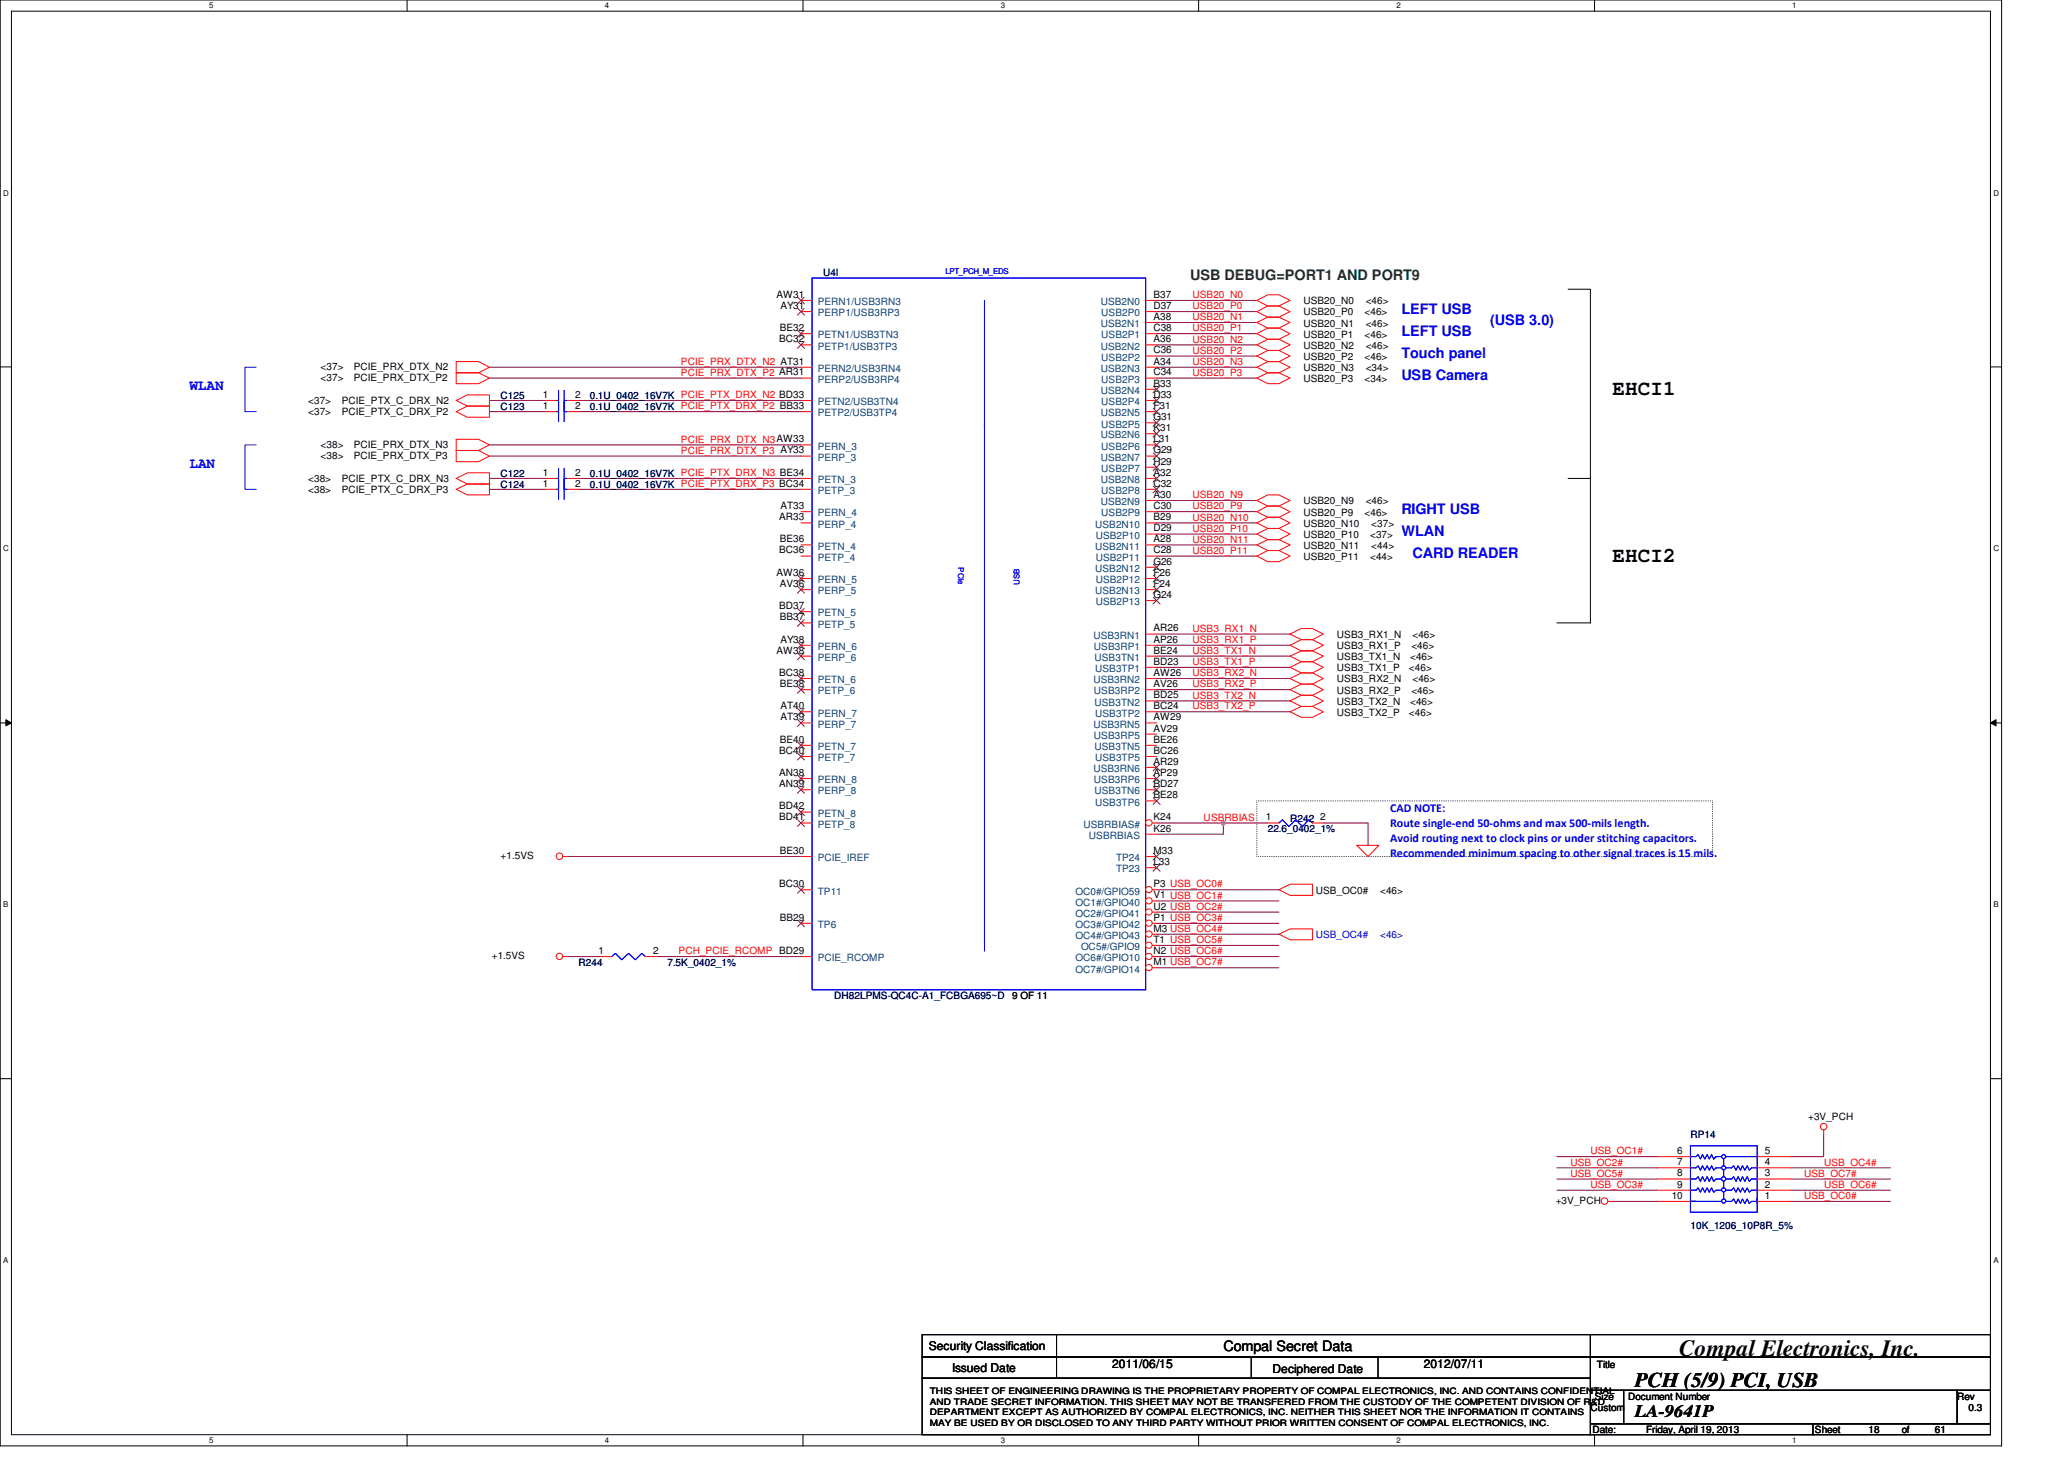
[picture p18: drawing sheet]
<svg xmlns="http://www.w3.org/2000/svg" width="297mm" height="210mm" viewBox="0 0 297 210" stroke-linecap="round" stroke-linejoin="round" font-family="sans-serif">
<defs><g id="words">
<text font-size="3.3" x="241.7" y="195.1">Compal Electronics, Inc.</text>
<g font-size="3">
<text x="232.1" y="56.9">EHCI1</text>
<text x="232.1" y="80.9">EHCI2</text>
<text x="235.3" y="199.6">PCH (5/9) PCI, USB</text>
</g>
<text font-size="2.5" x="235.3" y="203.9">LA-9641P</text>
<text font-size="2.1" fill="#008000" x="171.3" y="40.3">USB DEBUG=PORT1 AND PORT9</text>
<g font-size="2.1" fill="#00f">
<text x="201.7" y="45.1">LEFT USB</text>
<text x="214.5" y="46.7">(USB 3.0)</text>
<text x="201.7" y="51.5">Touch panel</text>
<text x="201.7" y="48.3">LEFT USB</text>
<text x="27.3" y="56.1">WLAN</text>
<text x="201.7" y="54.7">USB Camera</text>
<text x="27.3" y="67.3">LAN</text>
<text x="201.7" y="77.1">WLAN</text>
<text x="201.7" y="73.9">RIGHT USB</text>
<text x="203.3" y="80.3">CARD READER</text>
</g>
<text font-size="2.1" x="176.1" y="194.4">Compal Secret Data</text>
<g font-size="1.7" fill="#00f">
<text x="200.1" y="116.9">CAD NOTE:</text>
<text x="200.1" y="119">Route single-end 50-ohms and max 500-mils length.</text>
<text x="200.1" y="121.1">Avoid routing next to clock pins or under stitching capacitors.</text>
<text x="200.1" y="123.2">Recommended minimum spacing to other signal traces is 15 mils.</text>
</g>
<g font-size="1.7">
<text x="133.7" y="194.3">Security Classification</text>
<text x="137" y="197.3">Issued Date</text>
<text x="160.1" y="196.8">2011/06/15</text>
<text x="183.1" y="197.5">Deciphered Date</text>
<text x="204.9" y="196.8">2012/07/11</text>
</g>
<g font-size="1.4" fill="#000080">
<text x="118.4" y="39.8">U4I</text>
<text x="72" y="57.4">C125</text>
<text x="72" y="59">C123</text>
<text x="84.9" y="57.4">0.1U_0402_16V7K PCIE_PTX_DRX_N2 BD33</text>
<text x="84.9" y="59">0.1U_0402_16V7K PCIE_PTX_DRX_P2 BB33</text>
<text x="72" y="70.2">C124</text>
<text x="72" y="68.6">C122</text>
<text x="84.9" y="70.2">0.1U_0402_16V7K PCIE_PTX_DRX_P3 BC34</text>
<text x="84.9" y="68.6">0.1U_0402_16V7K PCIE_PTX_DRX_N3 BE34</text>
<text x="182.5" y="119.8">22.6_0402_1%</text>
<text x="185.7" y="118.2">R242</text>
<text x="83.3" y="139">R244</text>
<text x="96.1" y="139">7.5K_0402_1%</text>
<text x="120.1" y="143.8">DH82LPMS-QC4C-A1_FCBGA695~D</text>
<text x="243.3" y="163.8">RP14</text>
<text x="243.3" y="176.7">10K_1206_10P8R_5%</text>
</g>
<g font-size="1.4">
<text x="111.8" y="42.8">AW31</text>
<text x="112.2" y="47.6">BE32</text>
<text x="112.3" y="44.4">AY31</text>
<text x="166" y="46">A38</text>
<text x="166" y="42.8">B37</text>
<text x="166" y="47.6">C38</text>
<text x="166" y="44.4">D37</text>
<text x="187.6" y="47">USB20_N1</text>
<text x="187.6" y="43.8">USB20_N0</text>
<text x="187.6" y="45.4">USB20_P0</text>
<text x="196.4" y="45.4">&lt;46&gt;</text>
<text x="196.6" y="47">&lt;46&gt;</text>
<text x="196.6" y="43.8">&lt;46&gt;</text>
<text x="46.1" y="53.2">&lt;37&gt;</text>
<text x="50.9" y="53.2">PCIE_PRX_DTX_N2</text>
<text x="112.1" y="49.2">BC32</text>
<text x="166" y="52.5">A34</text>
<text x="166" y="49.2">A36</text>
<text x="166" y="50.8">C36</text>
<text x="187.6" y="50.2">USB20_N2</text>
<text x="187.6" y="51.8">USB20_P2</text>
<text x="187.6" y="53.4">USB20_N3</text>
<text x="187.6" y="48.6">USB20_P1</text>
<text x="196.4" y="51.8">&lt;46&gt;</text>
<text x="196.4" y="48.6">&lt;46&gt;</text>
<text x="196.6" y="50.2">&lt;46&gt;</text>
<text x="196.6" y="53.4">&lt;34&gt;</text>
<text x="44.4" y="59.8">&lt;37&gt;</text>
<text x="44.4" y="58.2">&lt;37&gt;</text>
<text x="46.1" y="54.8">&lt;37&gt;</text>
<text x="49.2" y="59.8">PCIE_PTX_C_DRX_P2</text>
<text x="49.2" y="58.2">PCIE_PTX_C_DRX_N2</text>
<text x="50.9" y="54.8">PCIE_PRX_DTX_P2</text>
<text x="78.1" y="57.2">1</text>
<text x="78.1" y="58.8">1</text>
<text x="82.8" y="57.2">2</text>
<text x="82.8" y="58.8">2</text>
<text x="166" y="58.8">F31</text>
<text x="166" y="55.6">B33</text>
<text x="166" y="57.2">D33</text>
<text x="166" y="54">C34</text>
<text x="187.6" y="55">USB20_P3</text>
<text x="196.4" y="55">&lt;34&gt;</text>
<text x="46.1" y="66">&lt;38&gt;</text>
<text x="46.1" y="64.4">&lt;38&gt;</text>
<text x="50.9" y="66">PCIE_PRX_DTX_P3</text>
<text x="50.9" y="64.4">PCIE_PRX_DTX_N3</text>
<text x="166" y="65.2">G29</text>
<text x="166" y="62">K31</text>
<text x="166" y="63.6">L31</text>
<text x="166" y="60.5">G31</text>
<text x="44.4" y="71">&lt;38&gt;</text>
<text x="44.4" y="69.4">&lt;38&gt;</text>
<text x="49.2" y="71">PCIE_PTX_C_DRX_P3</text>
<text x="49.2" y="69.4">PCIE_PTX_C_DRX_N3</text>
<text x="78.1" y="70">1</text>
<text x="78.1" y="68.5">1</text>
<text x="82.8" y="70">2</text>
<text x="82.8" y="68.5">2</text>
<text x="166" y="71.6">A30</text>
<text x="166" y="68.5">A32</text>
<text x="166" y="70">C32</text>
<text x="166" y="66.8">H29</text>
<text x="112.1" y="74.8">AR33</text>
<text x="112.3" y="73.2">AT33</text>
<text x="166" y="74.8">B29</text>
<text x="166" y="76.5">D29</text>
<text x="166" y="73.2">C30</text>
<text x="187.6" y="72.6">USB20_N9</text>
<text x="187.6" y="74.2">USB20_P9</text>
<text x="187.6" y="75.8">USB20_N10</text>
<text x="187.6" y="77.4">USB20_P10</text>
<text x="196.4" y="74.2">&lt;46&gt;</text>
<text x="196.6" y="72.6">&lt;46&gt;</text>
<text x="197.2" y="77.4">&lt;37&gt;</text>
<text x="197.4" y="75.8">&lt;37&gt;</text>
<text x="111.8" y="82.8">AW36</text>
<text x="112.1" y="79.6">BC36</text>
<text x="112.2" y="78">BE36</text>
<text x="166" y="81.2">G26</text>
<text x="166" y="78">A28</text>
<text x="166" y="82.8">F26</text>
<text x="166" y="79.6">C28</text>
<text x="187.6" y="80.6">USB20_P11</text>
<text x="187.6" y="79">USB20_N11</text>
<text x="197.2" y="80.6">&lt;44&gt;</text>
<text x="197.4" y="79">&lt;44&gt;</text>
<text x="112.1" y="87.6">BD37</text>
<text x="112.2" y="84.5">AV36</text>
<text x="112.2" y="89.2">BB37</text>
<text x="166" y="84.5">F24</text>
<text x="166" y="86">G24</text>
<text x="111.8" y="94">AW38</text>
<text x="112.3" y="92.5">AY38</text>
<text x="166" y="90.8">AR26</text>
<text x="166" y="92.5">AP26</text>
<text x="166" y="94">BE24</text>
<text x="166" y="95.6">BD23</text>
<text x="192.4" y="91.8">USB3_RX1_N</text>
<text x="192.4" y="93.4">USB3_RX1_P</text>
<text x="192.4" y="95">USB3_TX1_N</text>
<text x="202.9" y="95">&lt;46&gt;</text>
<text x="203.1" y="93.4">&lt;46&gt;</text>
<text x="203.3" y="91.8">&lt;46&gt;</text>
<text x="112.1" y="97.2">BC38</text>
<text x="112.2" y="98.8">BE38</text>
<text x="166" y="97.2">AW26</text>
<text x="166" y="98.8">AV26</text>
<text x="166" y="100.5">BD25</text>
<text x="192.4" y="96.6">USB3_TX1_P</text>
<text x="192.4" y="98.2">USB3_RX2_N</text>
<text x="192.4" y="99.8">USB3_RX2_P</text>
<text x="192.4" y="101.4">USB3_TX2_N</text>
<text x="202.8" y="96.6">&lt;46&gt;</text>
<text x="202.9" y="101.4">&lt;46&gt;</text>
<text x="203.1" y="99.8">&lt;46&gt;</text>
<text x="203.3" y="98.2">&lt;46&gt;</text>
<text x="112.2" y="106.8">BE40</text>
<text x="112.3" y="102">AT40</text>
<text x="112.3" y="103.6">AT39</text>
<text x="166" y="103.6">AW29</text>
<text x="166" y="105.2">AV29</text>
<text x="166" y="106.8">BE26</text>
<text x="166" y="102">BC24</text>
<text x="192.4" y="103">USB3_TX2_P</text>
<text x="202.8" y="103">&lt;46&gt;</text>
<text x="112.1" y="108.5">BC40</text>
<text x="112.1" y="111.6">AN38</text>
<text x="112.1" y="113.2">AN39</text>
<text x="166" y="110">AR29</text>
<text x="166" y="111.6">AP29</text>
<text x="166" y="113.2">BD27</text>
<text x="166" y="108.5">BC26</text>
<text x="112.1" y="118">BD41</text>
<text x="112.1" y="116.5">BD42</text>
<text x="166" y="119.6">K26</text>
<text x="166" y="114.9">BE28</text>
<text x="166" y="118">K24</text>
<text x="182.2" y="118">1</text>
<text x="190" y="118">2</text>
<text x="72" y="123.6">+1.5VS</text>
<text x="112.2" y="122.9">BE30</text>
<text x="166" y="124.5">L33</text>
<text x="166" y="122.9">M33</text>
<text x="112.1" y="127.6">BC30</text>
<text x="166" y="127.6">P3 USB_OC0#</text>
<text x="166" y="129.2">V1 USB_OC1#</text>
<text x="166" y="130.9">U2 USB_OC2#</text>
<text x="189.4" y="128.6">USB_OC0#</text>
<text x="198.6" y="128.6">&lt;46&gt;</text>
<text x="86.1" y="137.2">1</text>
<text x="94" y="137.2">2</text>
<text x="112.2" y="132.5">BB29</text>
<text x="166" y="135.6">T1 USB_OC5#</text>
<text x="166" y="132.5">P1 USB_OC3#</text>
<text x="166" y="134">M3 USB_OC4#</text>
<text x="166" y="137.2">N2 USB_OC6#</text>
<text x="70.8" y="138">+1.5VS</text>
<text x="145.7" y="143.8">9 OF 11</text>
<text x="166" y="138.9">M1 USB_OC7#</text>
<text x="260.2" y="161.1">+3V_PCH</text>
<text x="241.4" y="167.6">7</text>
<text x="241.4" y="166">6</text>
<text x="254" y="167.6">4</text>
<text x="254" y="166">5</text>
<text x="223.9" y="173.2">+3V_PCH</text>
<text x="240.6" y="172.5">10</text>
<text x="241.4" y="170.9">9</text>
<text x="241.4" y="169.2">8</text>
<text x="254" y="172.5">1</text>
<text x="254" y="170.9">2</text>
<text x="254" y="169.2">3</text>
<text x="229.8" y="196.8">Title</text>
<text x="228.9" y="203">Custom</text>
<text x="229.5" y="201.4">Size</text>
<text x="234.3" y="201.4">Document Number</text>
<text x="281.7" y="201.4">Rev</text>
<text x="283.3" y="203">0.3</text>
<text x="229.2" y="206.2">Date:</text>
<text x="236.9" y="206.2">Friday, April 19, 2013</text>
<text x="261.2" y="206.2">Sheet</text>
<text x="268.9" y="206.2">18</text>
<text x="273.7" y="206.2">of</text>
<text x="278.5" y="206.2">61</text>
</g>
<g font-size="1.4" fill="#004080">
<text x="117.7" y="45.5">PERP1/USB3RP3</text>
<text x="117.7" y="43.9">PERN1/USB3RN3</text>
<text x="158.4" y="47.1">USB2N1</text>
<text x="158.4" y="43.9">USB2N0</text>
<text x="158.5" y="45.5">USB2P0</text>
<text x="117.7" y="50.3">PETP1/USB3TP3</text>
<text x="117.7" y="53.5">PERN2/USB3RN4</text>
<text x="117.7" y="48.7">PETN1/USB3TN3</text>
<text x="158.4" y="53.5">USB2N3</text>
<text x="158.4" y="50.3">USB2N2</text>
<text x="158.5" y="51.9">USB2P2</text>
<text x="158.5" y="48.7">USB2P1</text>
<text x="117.7" y="55.1">PERP2/USB3RP4</text>
<text x="117.7" y="59.9">PETP2/USB3TP4</text>
<text x="117.7" y="58.3">PETN2/USB3TN4</text>
<text x="158.4" y="59.9">USB2N5</text>
<text x="158.4" y="56.7">USB2N4</text>
<text x="158.5" y="58.3">USB2P4</text>
<text x="158.5" y="55.1">USB2P3</text>
<text x="117.7" y="64.7">PERN_3</text>
<text x="158.4" y="63.1">USB2N6</text>
<text x="158.5" y="64.7">USB2P6</text>
<text x="158.5" y="61.5">USB2P5</text>
<text x="117.7" y="66.3">PERP_3</text>
<text x="117.7" y="69.5">PETN_3</text>
<text x="117.7" y="71.1">PETP_3</text>
<text x="158.4" y="69.5">USB2N8</text>
<text x="158.4" y="66.3">USB2N7</text>
<text x="158.5" y="71.1">USB2P8</text>
<text x="158.5" y="67.9">USB2P7</text>
<text x="117.7" y="74.3">PERN_4</text>
<text x="117.7" y="75.9">PERP_4</text>
<text x="157.6" y="75.9">USB2N10</text>
<text x="157.7" y="77.5">USB2P10</text>
<text x="158.4" y="72.7">USB2N9</text>
<text x="158.5" y="74.3">USB2P9</text>
<text x="117.7" y="79.1">PETN_4</text>
<text x="117.7" y="83.9">PERN_5</text>
<text x="117.7" y="80.7">PETP_4</text>
<text x="157.6" y="82.3">USB2N12</text>
<text x="157.6" y="79.1">USB2N11</text>
<text x="157.7" y="83.9">USB2P12</text>
<text x="157.7" y="80.7">USB2P11</text>
<text x="117.7" y="85.5">PERP_5</text>
<text x="117.7" y="88.7">PETN_5</text>
<text x="157.6" y="85.5">USB2N13</text>
<text x="157.7" y="87.1">USB2P13</text>
<text x="117.7" y="95.1">PERP_6</text>
<text x="117.7" y="90.3">PETP_5</text>
<text x="117.7" y="93.5">PERN_6</text>
<text x="157.3" y="91.9">USB3RN1</text>
<text x="157.4" y="93.5">USB3RP1</text>
<text x="157.5" y="95.1">USB3TN1</text>
<text x="117.7" y="98.3">PETN_6</text>
<text x="117.7" y="99.9">PETP_6</text>
<text x="157.3" y="98.3">USB3RN2</text>
<text x="157.4" y="99.9">USB3RP2</text>
<text x="157.5" y="101.5">USB3TN2</text>
<text x="157.6" y="96.7">USB3TP1</text>
<text x="117.7" y="103.1">PERN_7</text>
<text x="117.7" y="104.7">PERP_7</text>
<text x="117.7" y="107.9">PETN_7</text>
<text x="157.3" y="104.7">USB3RN5</text>
<text x="157.4" y="106.3">USB3RP5</text>
<text x="157.5" y="107.9">USB3TN5</text>
<text x="157.6" y="103.1">USB3TP2</text>
<text x="117.7" y="109.5">PETP_7</text>
<text x="117.7" y="112.7">PERN_8</text>
<text x="157.3" y="111.1">USB3RN6</text>
<text x="157.4" y="112.7">USB3RP6</text>
<text x="157.6" y="109.5">USB3TP5</text>
<text x="117.7" y="119.1">PETP_8</text>
<text x="117.7" y="114.3">PERP_8</text>
<text x="117.7" y="117.5">PETN_8</text>
<text x="155.9" y="119.1">USBRBIAS#</text>
<text x="157.5" y="114.3">USB3TN6</text>
<text x="157.6" y="115.9">USB3TP6</text>
<text x="117.7" y="123.9">PCIE_IREF</text>
<text x="156.7" y="120.7">USBRBIAS</text>
<text x="160.6" y="125.5">TP23</text>
<text x="160.6" y="123.9">TP24</text>
<text x="117.7" y="128.7">TP11</text>
<text x="154.8" y="128.7">OC0#/GPIO59</text>
<text x="154.8" y="130.3">OC1#/GPIO40</text>
<text x="154.8" y="131.9">OC2#/GPIO41</text>
<text x="117.7" y="133.5">TP6</text>
<text x="154.8" y="133.5">OC3#/GPIO42</text>
<text x="154.8" y="135.1">OC4#/GPIO43</text>
<text x="155.6" y="136.7">OC5#/GPIO9</text>
<text x="117.7" y="138.3">PCIE_RCOMP</text>
<text x="154.8" y="138.3">OC6#/GPIO10</text>
<text x="154.8" y="139.9">OC7#/GPIO14</text>
</g>
<g font-size="1.4" fill="#f00">
<text x="171.6" y="46.1">USB20_N1</text>
<text x="171.6" y="47.7">USB20_P1</text>
<text x="171.6" y="42.9">USB20_N0</text>
<text x="171.6" y="44.5">USB20_P0</text>
<text x="98" y="52.5">PCIE_PRX_DTX_N2 AT31</text>
<text x="171.6" y="52.5">USB20_N3</text>
<text x="171.6" y="49.3">USB20_N2</text>
<text x="171.6" y="50.9">USB20_P2</text>
<text x="98" y="54.1">PCIE_PRX_DTX_P2 AR31</text>
<text x="171.6" y="54.1">USB20_P3</text>
<text x="98" y="63.7">PCIE_PRX_DTX_N3AW33</text>
<text x="98" y="65.3">PCIE_PRX_DTX_P3 AY33</text>
<text x="171.6" y="71.7">USB20_N9</text>
<text x="171.6" y="73.3">USB20_P9</text>
<text x="171.6" y="74.9">USB20_N10</text>
<text x="171.6" y="76.5">USB20_P10</text>
<text x="171.6" y="78.1">USB20_N11</text>
<text x="171.6" y="79.7">USB20_P11</text>
<text x="171.6" y="90.9">USB3_RX1_N</text>
<text x="171.6" y="92.5">USB3_RX1_P</text>
<text x="171.6" y="94.1">USB3_TX1_N</text>
<text x="171.6" y="95.7">USB3_TX1_P</text>
<text x="171.6" y="97.3">USB3_RX2_N</text>
<text x="171.6" y="98.9">USB3_RX2_P</text>
<text x="171.6" y="100.5">USB3_TX2_N</text>
<text x="171.6" y="102.1">USB3_TX2_P</text>
<text x="173.2" y="118.1">USBRBIAS</text>
<text x="97.7" y="137.3">PCH_PCIE_RCOMP BD29</text>
<text x="226" y="167.7">USB_OC2#</text>
<text x="228.9" y="166.1">USB_OC1#</text>
<text x="262.5" y="167.7">USB_OC4#</text>
<text x="226" y="169.3">USB_OC5#</text>
<text x="228.9" y="170.9">USB_OC3#</text>
<text x="259.6" y="172.5">USB_OC0#</text>
<text x="259.6" y="169.3">USB_OC7#</text>
<text x="262.5" y="170.9">USB_OC6#</text>
</g>
<g font-size="1.4" fill="#00f">
<text x="189.4" y="135">USB_OC4#</text>
<text x="198.6" y="135">&lt;46&gt;</text>
</g>
<g font-size="1.3">
<text x="133.8" y="200.6">THIS SHEET OF ENGINEERING DRAWING IS THE PROPRIETARY PROPERTY OF COMPAL ELECTRONICS, INC. AND CONTAINS CONFIDENTIAL</text>
<text x="133.8" y="202.1">AND TRADE SECRET INFORMATION. THIS SHEET MAY NOT BE TRANSFERED FROM THE CUSTODY OF THE COMPETENT DIVISION OF R&amp;D</text>
<text x="133.8" y="203.6">DEPARTMENT EXCEPT AS AUTHORIZED BY COMPAL ELECTRONICS, INC. NEITHER THIS SHEET NOR THE INFORMATION IT CONTAINS</text>
<text x="133.8" y="205.1">MAY BE USED BY OR DISCLOSED TO ANY THIRD PARTY WITHOUT PRIOR WRITTEN CONSENT OF COMPAL ELECTRONICS, INC.</text>
</g>
<g font-size="1.1">
<text x="30.1" y="1.1">5</text>
<text x="87" y="1.1">4</text>
<text x="144" y="1.1">3</text>
<text x="201" y="1.1">2</text>
<text x="257.9" y="1.1">1</text>
<text x=".5" y="28.2">D</text>
<text x="286.9" y="28.2">D</text>
<text x=".5" y="79.3">C</text>
<text x="286.9" y="79.3">C</text>
<text x=".5" y="130.6">B</text>
<text x="286.9" y="130.6">B</text>
<text x=".5" y="181.7">A</text>
<text x="286.9" y="181.7">A</text>
<text x="30.1" y="207.6">5</text>
<text x="87" y="207.6">4</text>
<text x="144" y="207.6">3</text>
<text x="201" y="207.6">2</text>
<text x="257.9" y="207.6">1</text>
</g>
<g font-size="1.1" fill="#00f">
<text x="136.1" y="39.4">LPT_PCH_M_EDS</text>
<text x="137.9" y="81.6" transform="rotate(90 137.9 81.6)">PCIe</text>
<text x="146.7" y="84.2" transform="rotate(-90 146.7 84.2)">USB</text>
</g>
</g></defs>
<path d="M0 0h288.1v208h-288.1zM1.6 1.6h284.9v204.8h-284.9z" fill="none" stroke="#000" stroke-width=".14"/>
<g fill="#fff">
<path d="M30.1 .2h.6v1.2h-.6z"/>
<path d="M30.1 206.6h.6v1.2h-.6z"/>
</g>
<path d="M58.6 0v1.6M58.6 206.4v1.6" fill="none" stroke="#000" stroke-width=".14"/>
<g fill="#fff">
<path d="M87 .2h.6v1.2h-.6z"/>
<path d="M87 206.6h.6v1.2h-.6z"/>
</g>
<path d="M115.6 0v1.6M115.6 206.4v1.6" fill="none" stroke="#000" stroke-width=".14"/>
<g fill="#fff">
<path d="M144 .2h.6v1.2h-.6z"/>
<path d="M144 206.6h.6v1.2h-.6z"/>
</g>
<path d="M172.5 0v1.6M172.5 206.4v1.6" fill="none" stroke="#000" stroke-width=".14"/>
<g fill="#fff">
<path d="M200.9 .2h.6v1.2h-.6z"/>
<path d="M200.9 206.6h.6v1.2h-.6z"/>
</g>
<path d="M229.5 0v1.6M229.5 206.4v1.6" fill="none" stroke="#000" stroke-width=".14"/>
<g fill="#fff">
<path d="M257.9 .2h.6v1.2h-.6z"/>
<path d="M257.9 206.6h.6v1.2h-.6z"/>
<path d="M.5 27.2h.7v1.2h-.7z"/>
<path d="M286.9 27.2h.7v1.2h-.7z"/>
<path d="M.5 78.4h.7v1.1h-.7z"/>
<path d="M286.9 78.4h.7v1.1h-.7z"/>
</g>
<path d="M0 52.8h1.6M286.5 52.8h1.6" fill="none" stroke="#000" stroke-width=".14"/>
<g fill="#fff">
<path d="M.5 129.6h.7v1.2h-.7z"/>
<path d="M286.9 129.6h.7v1.2h-.7z"/>
</g>
<path d="M0 104h1.6M.8 103.5l.8 .5-.8 .4zM286.5 104l.8-.5v.9zM286.5 104h1.6" fill="none" stroke="#000" stroke-width=".14"/>
<path d="M.8 103.5l.8 .5-.8 .4zM286.5 104l.8-.5v.9z" fill="#000"/>
<g fill="#fff">
<path d="M.5 180.8h.7v1.1h-.7z"/>
<path d="M286.9 180.8h.7v1.1h-.7z"/>
</g>
<path d="M225.7 41.6h3.2v27.2h-3.2M228.9 68.8v20.8h-4.8M0 155.2h1.6M286.5 155.2h1.6" fill="none" stroke="#000" stroke-width=".14"/>
<path d="M180.9 115.2h65.6v8h-65.6z" fill="none" stroke="#000" stroke-width=".14" stroke-dasharray="0 .3"/>
<path d="M36.9 52.8h-1.6v6.4h1.6M36.9 64h-1.6v6.4h1.6" fill="none" stroke="#00f" stroke-width=".14"/>
<g fill="none" stroke="#800040" stroke-width=".14">
<path d="M166.4 52.8h14.5M166.4 54.4h14.5M166.4 49.6h14.5M166.4 51.2h14.5M166.4 73.6h14.5M166.4 72h14.5M166.4 78.4h14.5M166.4 75.2h14.5M166.4 76.8h14.5M166.4 80h14.5M166.4 97.6h19.3M166.4 99.2h19.3"/>
<path d="M166.4 91.2h19.3M166.4 92.8h19.3M166.4 94.4h19.3M166.4 96h19.3M166.4 100.8h19.3M166.4 102.4h19.3M182.4 118.4h-6.3v1.6M190.4 118.4h6.5v3.2M81.7 123.2h33.6M81.7 137.6h4.7M94.4 137.6h20.9M166.4 139.2h17.7"/>
<path d="M166.4 134.4h17.7M166.4 136h17.7M166.4 137.6h17.7M166.4 132.8h17.7M166.4 129.6h17.7M166.4 128h17.7M166.4 131.2h17.7"/>
</g>
<circle cx="176.1" cy="118.4" r=".3" fill="#f0f"/>
<circle cx="176.1" cy="118.4" r=".3" fill="none" stroke="#f0f" stroke-width=".14"/>
<g fill="none" stroke="#800040" stroke-width=".14">
<path d="M70.4 52.8h44.9M70.4 54.4h44.9M70.4 59.2h8M70.4 57.6h8M83.3 57.6h32M83.3 59.2h32M166.4 46.4h14.5M166.4 48h14.5M166.4 43.2h14.5M166.4 44.8h14.5M70.4 64h44.9M70.4 65.6h44.9"/>
<path d="M70.4 70.4h8M70.4 68.8h8M83.3 70.4h32M83.3 68.8h32M166.4 118.4h9.7M166.4 120h9.7M224.1 168h14.4M224.1 171.2h14.4M224.1 169.6h14.4M224.1 166.4h14.4M232.1 172.8h6.4M257.7 172.8h14.4"/>
<path d="M257.7 171.2h14.4M257.7 169.6h14.4M257.7 168h14.4M262.5 163.2v3.2h-4.8"/>
</g>
<g fill="none" stroke="#f00" stroke-width=".14">
<path d="M65.7 59.2l1.6-.8h3.1v1.6h-3.1zM65.7 57.6l1.6-.8h3.1v1.6h-3.1zM65.7 53.6h3.2l1.5 .8-1.5 .8h-3.2zM65.7 52h3.2l1.5 .8-1.5 .8h-3.2zM78.4 57.6h1.6M78.4 59.2h1.6M81.7 57.6h1.6M81.7 59.2h1.6M115.3 49.6h1.6M115.3 54.4h1.6M115.3 59.2h1.6M115.3 57.6h1.6"/>
<path d="M115.3 52.8h1.6M115.3 48h1.6M115.3 44.8h1.6M115.3 43.2h1.6M164.9 57.6h1.5M164.9 59.2h1.5M164.9 56h1.5M164.9 54.4h1.5M164.9 52.8h1.5M164.9 51.2h1.5M164.9 49.6h1.5M164.9 48h1.5"/>
<path d="M164.9 46.4h1.5M164.9 44.8h1.5M164.9 43.2h1.5M180.9 49.6l1.5-.8h1.7l1.6 .8-1.6 .8h-1.7zM180.9 51.2l1.5-.8h1.7l1.6 .8-1.6 .8h-1.7zM180.9 52.8l1.5-.8h1.7l1.6 .8-1.6 .8h-1.7zM180.9 54.4l1.5-.8h1.7l1.6 .8-1.6 .8h-1.7zM180.9 46.4l1.5-.8h1.7l1.6 .8-1.6 .8h-1.7zM180.9 48l1.5-.8h1.7l1.6 .8-1.6 .8h-1.7zM180.9 43.2l1.5-.8h1.7l1.6 .8-1.6 .8h-1.7zM180.9 44.8l1.5-.8h1.7l1.6 .8-1.6 .8h-1.7zM65.7 70.4l1.6-.8h3.1v1.6h-3.1z"/>
<path d="M65.7 64.8h3.2l1.5 .8-1.5 .8h-3.2zM65.7 68.8l1.6-.8h3.1v1.6h-3.1zM65.7 63.2h3.2l1.5 .8-1.5 .8h-3.2zM78.4 70.4h1.6M81.7 70.4h1.6M115.3 64h1.6M115.3 65.6h1.6M115.3 68.8h1.6M115.3 78.4h1.6M115.3 70.4h1.6M115.3 73.6h1.6M115.3 75.2h1.6"/>
<path d="M164.9 78.4h1.5M164.9 76.8h1.5M164.9 73.6h1.5M164.9 75.2h1.5M164.9 72h1.5M164.9 70.4h1.5M164.9 68.8h1.5M164.9 65.6h1.5M164.9 67.2h1.5M164.9 64h1.5M164.9 62.4h1.5M164.9 60.8h1.5"/>
<path d="M180.9 78.4l1.5-.8h1.7l1.6 .8-1.6 .8h-1.7zM180.9 72l1.5-.8h1.7l1.6 .8-1.6 .8h-1.7zM180.9 73.6l1.5-.8h1.7l1.6 .8-1.6 .8h-1.7zM180.9 75.2l1.5-.8h1.7l1.6 .8-1.6 .8h-1.7zM180.9 76.8l1.5-.8h1.7l1.6 .8-1.6 .8h-1.7zM115.3 83.2h1.6M115.3 84.8h1.6M115.3 88h1.6M115.3 94.4h1.6M115.3 97.6h1.6M115.3 80h1.6M115.3 89.6h1.6"/>
<path d="M115.3 92.8h1.6M115.3 99.2h1.6M164.9 84.8h1.5M164.9 86.4h1.5M164.9 81.6h1.5M164.9 83.2h1.5M164.9 80h1.5M164.9 91.2h1.5M164.9 92.8h1.5M164.9 94.4h1.5M164.9 96h1.5M164.9 97.6h1.5"/>
<path d="M164.9 99.2h1.5M180.9 80l1.5-.8h1.7l1.6 .8-1.6 .8h-1.7zM185.7 91.2l1.6-.8h1.6l1.5 .8-1.5 .8h-1.6zM185.7 92.8l1.6-.8h1.6l1.5 .8-1.5 .8h-1.6zM185.7 94.4l1.6-.8h1.6l1.5 .8-1.5 .8h-1.6zM185.7 96l1.6-.8h1.6l1.5 .8-1.5 .8h-1.6zM185.7 97.6l1.6-.8h1.6l1.5 .8-1.5 .8h-1.6zM185.7 99.2l1.6-.8h1.6l1.5 .8-1.5 .8h-1.6zM115.3 102.4h1.6M115.3 118.4h1.6M115.3 104h1.6M115.3 107.2h1.6"/>
<path d="M115.3 108.8h1.6M115.3 112h1.6M115.3 113.6h1.6M115.3 116.8h1.6M164.9 115.2h1.5M164.9 113.6h1.5M164.9 112h1.5M164.9 110.4h1.5M164.9 108.8h1.5M164.9 107.2h1.5M164.9 105.6h1.5M164.9 104h1.5"/>
<path d="M164.9 102.4h1.5M164.9 100.8h1.5M182.4 118.4h1.7M185.7 100.8l1.6-.8h1.6l1.5 .8-1.5 .8h-1.6zM185.7 102.4l1.6-.8h1.6l1.5 .8-1.5 .8h-1.6zM188.9 118.4h1.5M81 123.2h.7M81 137.6h.7M115.3 123.2h1.6M115.3 137.6h1.6M184.1 134.4l1.6-.8h3.2v1.6h-3.2zM184.1 128l1.6-.8h3.2v1.6h-3.2z"/>
<path d="M195.3 121.6h3.1l-1.5 1.6zM231.4 172.8h.7M238.5 172.8h4.8M238.5 171.2h4.8M238.5 169.6h4.8M238.5 168h4.8M238.5 166.4h4.8M252.9 172.8h4.8M252.9 171.2h4.8M252.9 169.6h4.8M252.9 168h4.8M252.9 166.4h4.8"/>
<path d="M262.5 162.6v.6"/>
<circle cx="80.5" cy="123.2" r=".47"/>
<circle cx="80.5" cy="137.6" r=".46"/>
<circle cx="230.9" cy="172.8" r=".47"/>
<circle cx="262.4" cy="162.1" r=".47"/>
</g>
<g fill="none" stroke="#000" stroke-width=".14">
<path d="M132.7 192h96.2v3.2h-96.2zM132.7 195.2h96.2v3.1h-96.2zM132.7 198.3h96.2v8.1h-96.2zM152.1 192v6.3M180.1 195.2v3.1M198.3 195.2v3.1M228.9 192h57.6v3.2h-57.6zM228.9 195.2h57.6v4.8h-57.6zM228.9 200h4.8v4.8h-4.8zM228.9 204.8h32v1.6h-32zM233.7 200h48v4.8h-48zM260.9 204.8h25.6v1.6h-25.6z"/>
<path d="M281.7 200h4.8v4.8h-4.8z"/>
</g>
<g fill="none" stroke="#00f" stroke-width=".14">
<path d="M80 57.6h.4M80 59.2h.4M80.4 56.2v2.9M80.4 57.8v2.9M81.2 56.2v2.9M81.2 57.8v2.9M81.2 57.6h.5M81.2 59.2h.5M116.9 40h48v102.4h-48zM141.7 43.2v18.4M80 70.4h.4M80.4 69v2.8"/>
<path d="M81.2 69v2.8M81.2 70.4h.5M141.7 60.8v76M184.1 118.4l.5-.5 .9 1 1-1 .9 1 1-1 .5 .5M243.3 164.8h9.6v9.6h-9.6zM243.3 166.4h.8l.3-.3 .3 .6 .3-.6 .4 .6 .3-.6 .3 .6 .3-.6 .3 .6M243.3 168h.8l.3-.3 .3 .7 .3-.7 .4 .7 .3-.7 .3 .7 .3-.7 .3 .7 .4-.4h.8M243.3 171.2h.8l.3-.3 .3 .6 .3-.6 .4 .6 .3-.6 .3 .6 .3-.6 .3 .6 .4-.3h.8M243.3 169.6h.8l.3-.3 .3 .7 .3-.7 .4 .7 .3-.7 .3 .7 .3-.7 .3 .7 .4-.4h.8M244.1 172.8h-.8h4.5M247 166.4l-.4 .3 .4-.3h.8M248.1 171.5v1"/>
<path d="M248.1 170v.9M248.1 168.4v.9M248.1 166.7v1M248.4 169.6h.8l.3-.3 .3 .7 .3-.7 .4 .7 .3-.7 .3 .7 .3-.7 .3 .7 .4-.4h.8M248.4 166.4h4.5M248.4 172.8h.8l.3-.3 .3 .6 .3-.6 .4 .6 .3-.6 .3 .6 .3-.6 .3 .6 .4-.3h.8v-.3v.6M248.4 171.2h.8l.3-.3 .3 .6 .3-.6 .4 .6 .3-.6 .3 .6 .3-.6 .3 .6 .4-.3h.8M248.4 168h.8l.3-.3 .3 .7 .3-.7 .4 .7 .3-.7 .3 .7 .3-.7 .3 .7 .4-.4h.8M252.9 171.2h.1M252.9 169.6h.1M252.9 168h.1M252.9 166.4h.1"/>
<circle cx="248" cy="169.6" r=".31"/>
<circle cx="248.1" cy="171.2" r=".3"/>
<circle cx="248.1" cy="166.4" r=".3"/>
<circle cx="248.1" cy="168" r=".3"/>
<circle cx="248.1" cy="172.8" r=".3"/>
</g>
<g fill="none" stroke="#804000" stroke-width=".14">
<path d="M114.8 49.1l1 1M114.8 47.5l1 1M114.8 44.4l1 .9M114.8 42.8l1 .9M115.7 49.1l-.9 1M115.7 47.5l-.9 1M115.7 44.4l-.9 .9M115.7 42.8l-.9 .9M166 57.1l1 1M166 58.8l1 .9M166 55.5l1 1M166.9 57.1l-1 1"/>
<path d="M166.9 58.8l-1 .9M166.9 55.5l-1 1M166 69.9l1 1M166 68.4l1 .9M166 65.1l1 1M166 66.8l1 .9M166 63.5l1 1M166 61.9l1 1M166 60.4l1 .9M166.9 69.9l-1 1M166.9 68.4l-1 .9M166.9 65.1l-1 1"/>
<path d="M166.9 66.8l-1 .9M166.9 63.5l-1 1M166.9 61.9l-1 1M166.9 60.4l-1 .9M114.8 82.8l1 .9M114.8 84.4l1 .9M114.8 87.5l1 1M114.8 93.9l1 1M114.8 97.2l1 .9M114.8 89.2l1 .9M114.8 92.4l1 .9M114.8 98.8l1 .9"/>
<path d="M115.7 82.8l-.9 .9M115.7 84.4l-.9 .9M115.7 87.5l-.9 1M115.7 93.9l-.9 1M115.7 97.2l-.9 .9M115.7 89.2l-.9 .9M115.7 92.4l-.9 .9M115.7 98.8l-.9 .9M166 84.4l1 .9M166 85.9l1 1M166 81.1l1 1M166 82.8l1 .9"/>
<path d="M166.9 84.4l-1 .9M166.9 85.9l-1 1M166.9 81.1l-1 1M166.9 82.8l-1 .9M114.8 101.9l1 1M114.8 117.9l1 1M114.8 103.5l1 1M114.8 106.8l1 .9M114.8 108.4l1 .9M114.8 111.5l1 1M114.8 113.2l1 .9M114.8 116.4l1 .9"/>
<path d="M115.7 101.9l-.9 1M115.7 117.9l-.9 1M115.7 103.5l-.9 1M115.7 106.8l-.9 .9M115.7 108.4l-.9 .9M115.7 111.5l-.9 1M115.7 113.2l-.9 .9M115.7 116.4l-.9 .9M166 114.8l1 .9M166 113.2l1 .9M166 111.5l1 1M166 109.9l1 1"/>
<path d="M166.9 114.8l-1 .9M166.9 113.2l-1 .9M166.9 111.5l-1 1M166.9 109.9l-1 1"/>
</g>
<circle cx="165.3" cy="118.4" r=".46" fill="#fff"/>
<g fill="none" stroke="#f00" stroke-width=".14">
<path d="M165.9 118.4h.5M164.9 120h1.5"/>
<circle cx="165.3" cy="118.4" r=".46"/>
</g>
<circle cx="165.3" cy="128" r=".46" fill="#fff"/>
<g fill="none" stroke="#f00" stroke-width=".14">
<path d="M165.9 128h.5"/>
<circle cx="165.3" cy="128" r=".46"/>
</g>
<circle cx="165.3" cy="129.6" r=".46" fill="#fff"/>
<g fill="none" stroke="#f00" stroke-width=".14">
<path d="M165.9 129.6h.5"/>
<circle cx="165.3" cy="129.6" r=".46"/>
</g>
<circle cx="165.3" cy="131.2" r=".46" fill="#fff"/>
<g fill="none" stroke="#f00" stroke-width=".14">
<path d="M165.9 131.2h.5"/>
<circle cx="165.3" cy="131.2" r=".46"/>
</g>
<circle cx="165.3" cy="132.8" r=".46" fill="#fff"/>
<g fill="none" stroke="#f00" stroke-width=".14">
<path d="M165.9 132.8h.5"/>
<circle cx="165.3" cy="132.8" r=".46"/>
</g>
<circle cx="165.3" cy="134.4" r=".46" fill="#fff"/>
<g fill="none" stroke="#f00" stroke-width=".14">
<path d="M165.9 134.4h.5"/>
<circle cx="165.3" cy="134.4" r=".46"/>
</g>
<circle cx="165.3" cy="136" r=".46" fill="#fff"/>
<g fill="none" stroke="#f00" stroke-width=".14">
<path d="M165.9 136h.5"/>
<circle cx="165.3" cy="136" r=".46"/>
</g>
<circle cx="165.3" cy="137.6" r=".46" fill="#fff"/>
<g fill="none" stroke="#f00" stroke-width=".14">
<path d="M165.9 137.6h.5"/>
<circle cx="165.3" cy="137.6" r=".46"/>
</g>
<circle cx="165.3" cy="139.2" r=".46" fill="#fff"/>
<g fill="none" stroke="#f00" stroke-width=".14">
<path d="M78.4 68.8h1.6M81.7 68.8h1.6M86.4 137.6h1.6M92.9 137.6h1.5M115.3 132.8h1.6M115.3 128h1.6M164.9 124.8h1.5M164.9 123.2h1.5M165.9 139.2h.5"/>
<circle cx="165.3" cy="139.2" r=".46"/>
</g>
<path d="M114.8 132.4l1 .9M114.8 127.5l1 1M115.7 132.4l-.9 .9M115.7 127.5l-.9 1M166 124.4l1 .9M166 122.8l1 .9M166.9 124.4l-1 .9M166.9 122.8l-1 .9" fill="none" stroke="#804000" stroke-width=".14"/>
<path d="M80 68.8h.4M80.4 67.4v2.9M81.2 67.4v2.9M81.2 68.8h.5M88 137.6l.6-.4 .9 .9 1-.9 .9 .9 1-.9 .5 .4" fill="none" stroke="#00f" stroke-width=".14"/>
<circle cx="176.1" cy="118.4" r=".3" fill="#f0f"/>
<circle cx="176.1" cy="118.4" r=".3" fill="none" stroke="#f0f" stroke-width=".14"/>
<use href="#words"/>
</svg>
